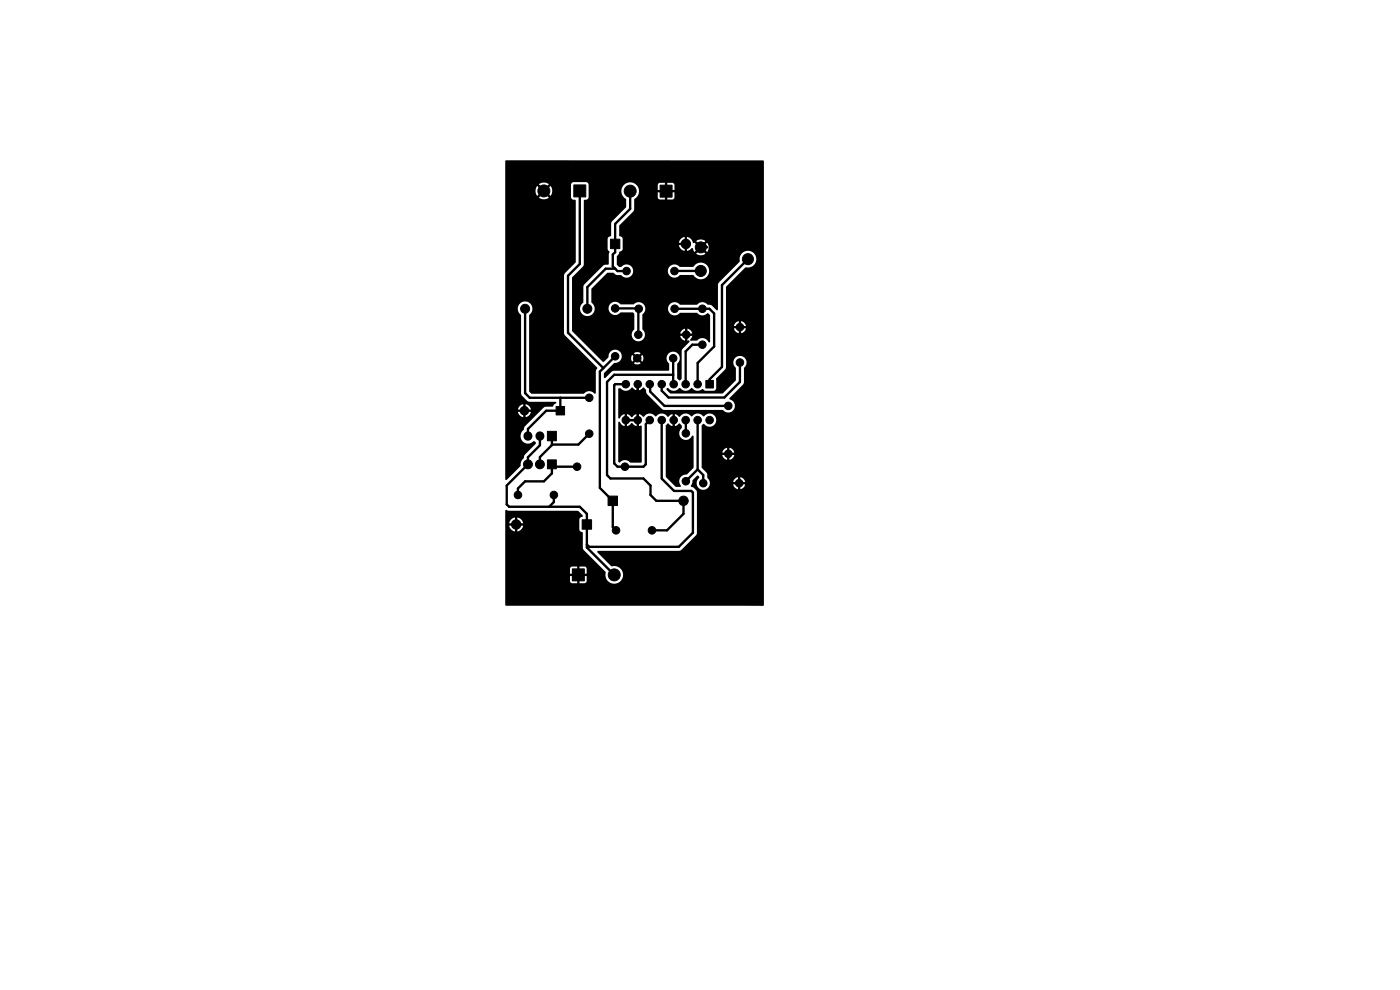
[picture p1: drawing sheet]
<svg xmlns="http://www.w3.org/2000/svg" width="297mm" height="210mm" viewBox="0 0 297 210" stroke-linecap="round" stroke-linejoin="round" font-family="sans-serif">
<g fill="#000" stroke="#000" stroke-width=".21">
<path d="M121.7 39.2h2.6v2.6h-2.6zM140 39.3h2.6v2.5h-2.6zM129.5 50.7h2v2h-2zM116.1 97.6h1.9v1.8h-1.9zM116.1 91.5h1.9v2h-1.9zM118 86.2h1.8v1.8h-1.8zM149.7 80.7h1.6v1.6h-1.6zM123.5 110.3h2v2h-2zM129 105.2h2v2h-2zM121.4 120.7h2.6v2.5h-2.6z"/>
<circle cx="115.4" cy="40.5" r="1.27"/>
<circle cx="132.9" cy="57.5" r=".8"/>
<circle cx="133.7" cy="40.5" r="1.27"/>
<circle cx="143.1" cy="57.5" r=".8"/>
<circle cx="145.5" cy="51.7" r="1"/>
<circle cx="148.7" cy="52.5" r="1.17"/>
<circle cx="148.7" cy="57.5" r="1.17"/>
<circle cx="158.7" cy="55" r="1.17"/>
<circle cx="111.4" cy="65.5" r=".95"/>
<circle cx="124.6" cy="65.5" r=".95"/>
<circle cx="130.5" cy="75.6" r=".8"/>
<circle cx="130.5" cy="65.4" r=".8"/>
<circle cx="135.2" cy="76" r=".8"/>
<circle cx="135.4" cy="71" r=".8"/>
<circle cx="135.5" cy="65.5" r=".8"/>
<circle cx="142.8" cy="76" r=".8"/>
<circle cx="143.1" cy="65.5" r=".8"/>
<circle cx="145.6" cy="71" r=".8"/>
<circle cx="149" cy="65.5" r=".8"/>
<circle cx="149" cy="73.1" r=".8"/>
<circle cx="157" cy="69.4" r=".8"/>
<circle cx="157" cy="76.9" r=".8"/>
<circle cx="111.3" cy="87.1" r=".9"/>
<circle cx="112" cy="98.5" r=".94"/>
<circle cx="114.5" cy="98.5" r=".94"/>
<circle cx="122.4" cy="99" r=".8"/>
<circle cx="125" cy="92" r=".8"/>
<circle cx="125" cy="84.4" r=".8"/>
<circle cx="132.6" cy="99" r=".8"/>
<circle cx="132.8" cy="81.5" r=".8"/>
<circle cx="132.8" cy="89.1" r=".8"/>
<circle cx="135.3" cy="89.1" r=".8"/>
<circle cx="135.3" cy="81.5" r=".8"/>
<circle cx="137.8" cy="89.1" r=".8"/>
<circle cx="137.8" cy="81.5" r=".8"/>
<circle cx="140.4" cy="89.1" r=".8"/>
<circle cx="140.4" cy="81.5" r=".8"/>
<circle cx="142.9" cy="89.1" r=".8"/>
<circle cx="142.9" cy="81.5" r=".8"/>
<circle cx="145.5" cy="89.1" r=".8"/>
<circle cx="145.5" cy="81.5" r=".8"/>
<circle cx="145.5" cy="91.9" r=".8"/>
<circle cx="148" cy="81.5" r=".8"/>
<circle cx="148" cy="89.1" r=".8"/>
<circle cx="150.5" cy="89.1" r=".8"/>
<circle cx="154.5" cy="96.3" r=".8"/>
<circle cx="154.5" cy="86.1" r=".8"/>
<circle cx="109.5" cy="111.3" r="1"/>
<circle cx="109.9" cy="105" r=".8"/>
<circle cx="117.5" cy="105" r=".8"/>
<circle cx="130.7" cy="112.5" r=".8"/>
<circle cx="138.3" cy="112.5" r=".8"/>
<circle cx="145" cy="106.2" r="1"/>
<circle cx="145.5" cy="102.1" r=".8"/>
<circle cx="149.2" cy="102.5" r=".8"/>
<circle cx="156.8" cy="102.5" r=".8"/>
<circle cx="130.3" cy="121.9" r="1.27"/>
</g>
<path d="M112 92.5h.1M114.5 92.5h.1" fill="none" stroke="#000" stroke-width="1.9"/>
<g fill="none" stroke="#000" stroke-width=".5">
<path d="M123 40.5v15.5l-2.5 2.5v12.1l7.5 7.5M130.5 57h-2l-3.9 3.9v4.6M133.7 40.6v3.7l-3.2 3.2v6l-.5 .5v2.5l1 1h1.9M141.3 40.6v.2M143.1 57.5h.1M143.1 57.5h5.6M149.3 51.7l.7 .8M158.7 55l-5.5 5.5v17.3l-2.7 2.7v1M111.4 65.5v17.9l1 1h12.6M130.5 75.6l-3.2 3.2v24.7l2.7 2.7v5.6l.7 .7M130.5 65.4l5 .1-.1 5.5M142.8 79.5h-12.5l-1.5 1.5v19.8l.7 .7h7l1.5 1.5v2l1.2 1.2h5.8v2.8l-3.5 3.5h-3.2"/>
<path d="M142.8 76v5.4l.1 .1M143.1 65.5h7.4l1 1v7l-3.5 3.5v4.5M149 73.1h-2.1l-1.4 1.4v7M157 76.9v4.1l-3.3 3.3h-11.9l-1.4-1.4v-1.4M114.5 92.5v2l-2.5 2.5v1.5l-4.5 4.5v4l.5 .5h15l1.5 1.5v7.1l5.8 5.8M117.1 92.5v1.9M118.9 84.4v2.7h-3l-3.9 3.9v1.5M122.4 99h-4.8l-.5-.5v1.9l-1.7 1.7h-4l-1.5 1.5v1.4M125 92l-2.3 2.3h-5.5l-2.7 2.7v1.5M132.8 81.5h-2.3l-.2 .2v16.6l.7 .7h5.5l.5-.5v-8.5l.8-.9M135.3 81.5v7.6h-2.5M137.8 81.5l.1 1.6 3.1 3h13.5"/>
<path d="M140.4 89.1v12.4l2.6 2.6h3.6l.4 .4v8.5l-3 3h-19l-.5-.5M142.9 88.6v.5M145.5 89.1v2.8M148 89.1v10.5M148 99.6l1.2 1.2v1.7M148 99.6l-2.5 2.5M117.5 105v1.5l-1 1"/>
</g>
<path d="M107.3 34h54.6l.2 .2-.1 94.2-.1 .1h-54.6l-.1-.2v-7.7h13.7v1.1h1v.5h-1v1.1l.2 .3 .3 .1h1v-1h.5v1h1.2l.4-.4v-1.1h-1v-.5h1v-1.1l-.4-.4h-1.2v1h-.5v-1h-1.1l-.4 .4h-13.7v-9.6h1.9v.5h-1.1l.1 .2 .4 .7 .7 .3v-1h.6v1a1.49 1.49 0 0 0 1.2-1.2h-1.1v-.5h1.1l-.1-.2-.4-.6-.7-.4v1h-.6v-1a1.49 1.49 0 0 0-1.2 1.2h-.8v-2.7a.48 .48 0 0 1 .7 .1h14.7l1 .9-.1 .4a.6 .6 0 0 0-.6 .5v2.2l.2 .3 .5 .3 .1 3.5 4.8 4.9a1.91 1.91 0 0 0 1.7 2.4 1.91 1.91 0 0 0 2-2.2 1.91 1.91 0 0 0-2.5-1.5l-2.9-2.9v-.3h17.3l.4-.2 3.2-3.2 .2-.4v-8.7l-.2-.4-.5-.5-.7-.4 .4-1.2 1-1a.35 .35 0 0 1 .4 .2 .35 .35 0 0 1 0 .3 1.4 1.4 0 0 0 .4 2.4 1.4 1.4 0 0 0 1.9-1.6h5.9v.6h-1l.5 .7 .6 .3v-1h.5v1l.5-.3 .5-.7h-1v-.6h1l-.3-.5-.7-.5v1h-.5v-1l-.6 .3-.5 .7h-4.9l-.5-.8-.2-1-1-1.2v-3.2h5.3v.5h-1l.5 .8 .5 .2v-.9h.6v.9h.1l.6-.4 .3-.6h-1v-.5h1l-.5-.7-.5-.3v1h-.6v-1l-.5 .3-.5 .7h-4.3v-5.7l.4-.4a1.45 1.45 0 0 0 2.1 .3 1.45 1.45 0 0 0 0-2.2 1.45 1.45 0 0 0-2.1 .3 1.61 1.61 0 0 0-2.6 0 1.59 1.59 0 0 0-2.6 .1l-.9-.6v1h-.5v-1l-1 .6a1.62 1.62 0 0 0-2.6-.1 1.59 1.59 0 0 0-2.6 .1l-1-.6v1h-.4v-1l-1.1 .7-1-.7v1h-.5v-1l-.6 .3-.4 .6-.3 .1v-6.3a.53 .53 0 0 1 .8 .2 1.57 1.57 0 0 0 2.1-.5l1 .6v-1h.4v1l.9-.6 .3 .1 .4 .4 .2 .9 3.4 3.3 12.6 .1a1.46 1.46 0 0 0 2.4-.2 1.46 1.46 0 0 0-1-2.2l.1-.2 2.9-3 .1-3.3a1.44 1.44 0 0 0 .2-2.1 1.44 1.44 0 0 0-2.1 0 1.44 1.44 0 0 0 .2 2.1v2.6l-2.8 2.8h-11l-.9-.9 .2-.3a1.6 1.6 0 0 0 2.6 0 1.6 1.6 0 0 0 2.5 0 1.66 1.66 0 0 0 2.4 .2l.6 .4h1.7l.4-.2 .1-.4v-2l2.1-2.2v-8.9h2.7v.5h-1l.3 .5 .7 .5v-1h.5v1l.6-.3 .4-.6 .1-.1h-1v-.5h1l-.3-.6-.8-.5v1h-.5v-1l-.7 .5-.3 .6h-1.7v-8.4l4.2-4.1a1.81 1.81 0 0 0 2.2-1.6 1.81 1.81 0 0 0-2-1.9 1.81 1.81 0 0 0-1.5 2.3l-4.5 4.6-.1 5.6-.3 .1-1.2-1.1a1.42 1.42 0 0 1-1.3-.5l-.8-.1-.9 .5h-3.5a1.44 1.44 0 0 0-2.1-.2 1.44 1.44 0 0 0 0 2.2 1.44 1.44 0 0 0 2.1-.2h3.6a1.56 1.56 0 0 0 2.3 0l.4 .5v5.5a.22 .22 0 0 1-.2 .2 .22 .22 0 0 1-.2-.2 1.49 1.49 0 0 0-2.4-.1l-1.4-.1 .5-.9h-1v-.6h1l-.3-.5-.4-.3-.4-.2v1h-.5v-1l-.7 .5-.3 .5h1v.6h-1l.3 .5 .7 .5v-1h.5v1l.4-.1 .1 .3-1.7 1.8v6l-.4 .4-.5-.5v-3.1a1.44 1.44 0 0 0 .1-2.1 1.44 1.44 0 0 0-2.1 .1 1.44 1.44 0 0 0 .3 2.1v1.3l-.2 .1h-11.6l-.4 .2-1.4 1.4-.3-.1 .1-1 2-2.1 1.1-.2 .5-.8h2.1l.2 .7 .7-.7 .3 .4-.6 .7 .5 .2 .9-.2-.7-.7 .4-.4 .7 .7a1.28 1.28 0 0 0 0-1.4l-.7 .7-.4-.4 .7-.7-.9-.2-.5 .2 .6 .7-.3 .4-.7-.7-.2 .7h-2.1l.1-.2a1.44 1.44 0 0 0-1.4-1.6 1.44 1.44 0 0 0-1.5 1.6l-.9 .9-.2 .1-6.5-6.6v-4.7h1.6a1.56 1.56 0 0 0 1.6 1.6 1.56 1.56 0 0 0 1.6-1.7h2.9v.3a1.47 1.47 0 0 0 1.1 1.1 1.47 1.47 0 0 0 1.5-.5h2.5l.3 .2v3.4a1.43 1.43 0 0 0 0 2.1 1.43 1.43 0 0 0 2.1-.1 1.43 1.43 0 0 0-.3-2.1v-3.1a1.44 1.44 0 0 0 .2-2.2 1.44 1.44 0 0 0-2.1 .1l-2.8-.1a1.42 1.42 0 0 0-1.5-.4 1.42 1.42 0 0 0-1 1.3h-2.9l-.2-.6-.5-.7v-2.9l3.4-3.3h1.2l.7 .4 1 .1a1.42 1.42 0 0 0 1.6 .4 1.42 1.42 0 0 0 .9-1.3h7.4v.2a1.47 1.47 0 0 0 1.1 1.2 1.47 1.47 0 0 0 1.5-.6h2.8a1.8 1.8 0 0 0 2.7 .5 1.8 1.8 0 0 0-.1-2.8 1.8 1.8 0 0 0-2.7 .6h-2.7a1.46 1.46 0 0 0-1.6-.4 1.46 1.46 0 0 0-1 1.3h-7.4v-.2a1.47 1.47 0 0 0-1.1-1.2 1.47 1.47 0 0 0-1.5 .5h-.4l-.4-.5v-1.7l.5-1 .6-.4 .1-1.5h13v.5h-1.1a1.49 1.49 0 0 0 1.2 1.2v-1h.6v1l1-.6 .5 .9 .8-.8 .3 .4-.7 .7a1.66 1.66 0 0 0 2 0l-.8-.7 .4-.4 .8 .7a1.67 1.67 0 0 0-.1-1.9l-.7 .7-.4-.3 .8-.8-.2-.1a1.66 1.66 0 0 0-1.8 .1l.7 .8-.3 .3-.8-.7h-.3a1.55 1.55 0 0 0-1.2-1.2v1h-.6v-1l-.7 .3-.5 .9h-11.9l-.1-1.1-.6-.4v-2.2l3-3.1 .1-2.4a2.03 2.03 0 0 0 .5-3.1h4.5v1.1h1v.5h-1v1.1l.2 .3 .3 .1h1.1v-1h.5v1h1.1l.4-.4v-1.1h-1v-.5h1v-1.1l-.4-.4h-1.1v1h-.5v-1h-1.2l-.4 .4h-4.5a1.92 1.92 0 0 0-2.9 .3 1.92 1.92 0 0 0 .7 2.8v1.7l-3.1 3.1-.1 2.8-.1 .2a.6 .6 0 0 0-.6 .6v2.2l.4 .5-.2 .5v2.1l-1.1 .3-4.1 4.2-.1 3.6-.6 .7-.2 .7h-1.6v-6.7l2.3-2.3 .2-.4v-13.5l.1-.2 .6-.1 .3-.4v-2.7l-.2-.4-.4-.2h-2.6l-.4 .2-.2 .4v2.7a.85 .85 0 0 0 1 .5v13.2l-2.3 2.4-.2 .4v12.3l.2 .4 6.9 6.9-.3 .7v4.6l-.2 .2a1.65 1.65 0 0 0-2.4 0h-11l-.5-.4v-16.3a1.59 1.59 0 0 0 .2-2.4 1.59 1.59 0 0 0-2.4 .2 1.59 1.59 0 0 0 .4 2.3l.1 16.7 1.5 1.6h5.7a.2 .2 0 0 1 .2 .2 .2 .2 0 0 1-.2 .2l-.5 .6-1.5 .1-.5 .2-4 4-.2 .5a1.66 1.66 0 0 0-.3 2.5 1.66 1.66 0 0 0 2.5 .1l.4 .3v.2l-2.4 2.4-.2 .8a1.86 1.86 0 0 0-.7 1.6l-2.9 2.9-.3-.1v-14.8h3.7v.5h-1a1.39 1.39 0 0 0 1.1 1.1v-1h.5v1l.7-.3 .4-.6v-.2h-1v-.5h1a1.39 1.39 0 0 0-1.1-1.2v1h-.5v-1l-.7 .4-.4 .8h-2.7v-46.4h6.4l.4 1.1 .7-.7 .3 .3-.7 .7a1.76 1.76 0 0 0 2.1 0l-.7-.7 .4-.3 .7 .6a1.76 1.76 0 0 0 0-2.1l-.7 .7-.4-.3 .7-.7-.1-.1a1.76 1.76 0 0 0-2 .1l.7 .7-.3 .3-.7-.7-.4 1.1h-6.4zM133.1 88.9h1.9v.5h-1.9zM131.2 89.5h.3a1.45 1.45 0 0 0 1 .9v-1h.5v1l1-.7 1.1 .7v-1h.4v1l.5-.1 .1 .1v7.6l-2.3 .1a1.61 1.61 0 0 0-2.4 0l-.2-.2zM141.5 89.9a.54 .54 0 0 1 .8 .4l.4 .1v-1h.5v1l1-.6 .4 .5v.4a1.46 1.46 0 0 0 .1 2.3 1.46 1.46 0 0 0 2.2-.6l.2 .2v6.5l-1.3 1.5a1.52 1.52 0 0 0-1.5 .8 1.52 1.52 0 0 0 .2 1.7l-.2 .2h-.9l-2.2-2.2v-10.8z" fill="#000"/>
</svg>
